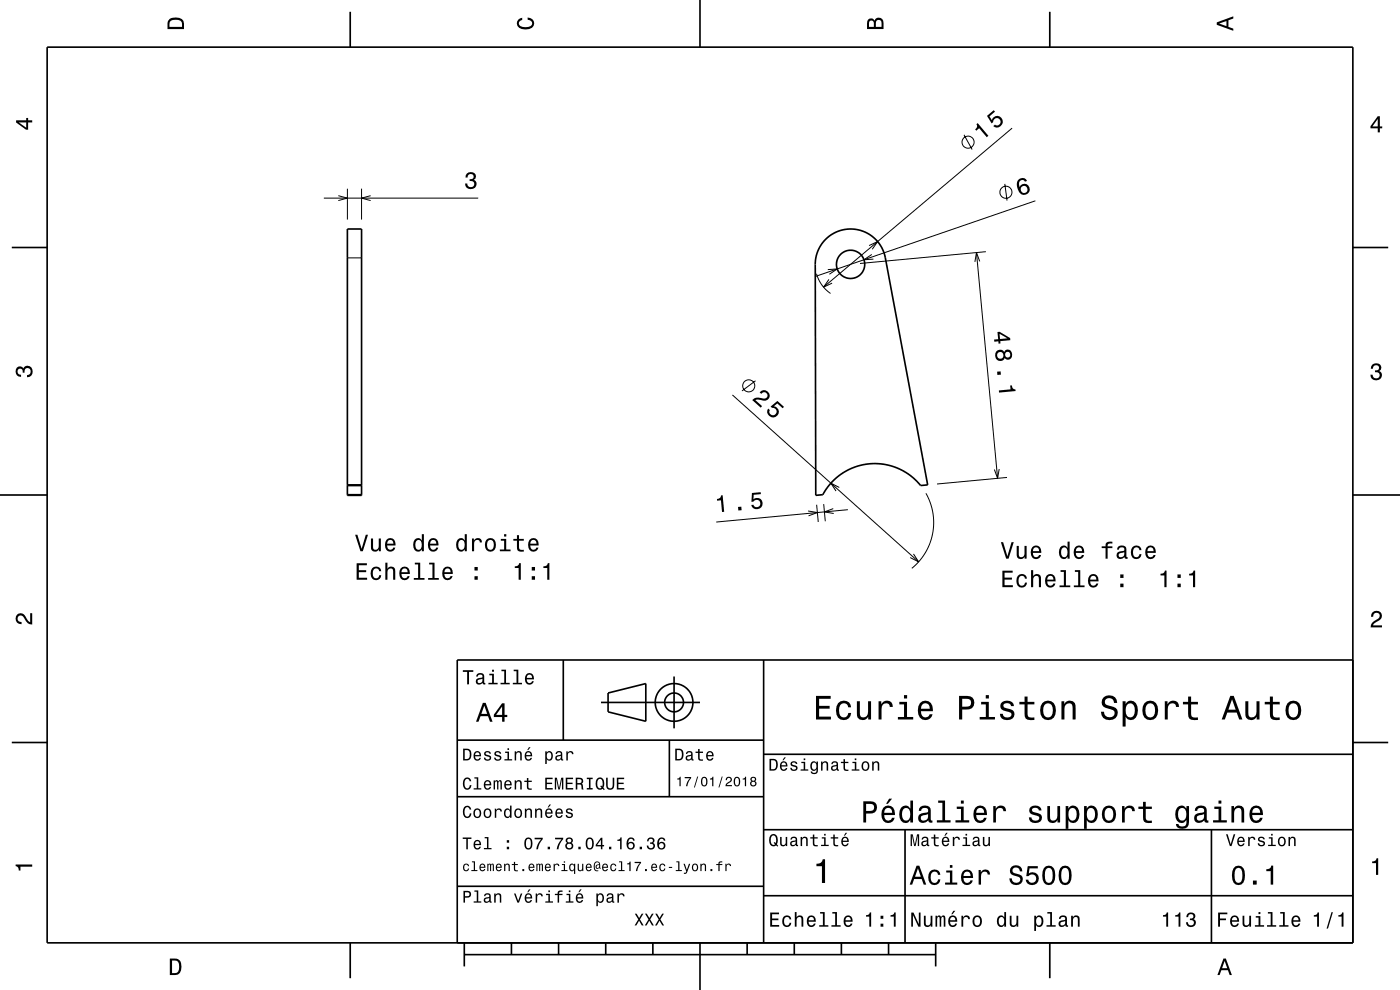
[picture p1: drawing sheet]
<svg xmlns="http://www.w3.org/2000/svg" width="297mm" height="210mm" viewBox="0 0 297 210" stroke-linecap="round" stroke-linejoin="round" font-family="sans-serif">
<g fill="none" stroke="#000" stroke-width=".21">
<path d="M204.5 28.6l1.7 3.1M213.2 39l.4 3.5M214.7 27.2l-40 33.7M68.7 42h32.7M71.8 41.5l1.9 .5-1.9 .5M73.7 40v6.6M73.7 54.7h3M76.7 40v6.6M78.6 41.5l-1.9 .5 1.9 .5M173.2 58.1a7.5 7.5 0 0 0 3 4.2M175.6 57.2l2-.1-1.6 1.1M175.9 59.3l-1.2 1.6 1.8-.8"/>
<path d="M184.4 52.1l1.8-.9-1.2 1.7M184.9 54l-1.6 1.1 2-.1M207.2 53.6l4.4 47.9M207.8 55.5l-.6-1.9-.4 1.9M209.1 53.4l-26.7 2.5M219.7 42.6l-46.8 16.1M155.4 83.8l39.5 35.4M160.3 80.8l-2.9 2.1M212 99.5l-.4 2-.7-1.9M171.4 108.4l2 .3-1.9 .7M173.2 107.1l.4 3.6M174.7 106.9l.4 3.7"/>
<path d="M176.8 107.9l-1.9 .7 2 .3M178 103.4l-1.7-.9 1.1 1.7M179.9 108.1l-28 2.6M193.8 117.5l1.1 1.7-1.8-.9M196.4 104.6l.1 .1a12.5 12.5 0 0 1-3.1 15.9M213.6 101.3l-14.8 1.4"/>
<circle cx="205.4" cy="30.2" r="1.28"/>
<circle cx="213.4" cy="40.8" r="1.28"/>
<circle cx="158.8" cy="81.8" r="1.28"/>
</g>
<g fill="none" stroke="#000" stroke-width=".35">
<path d="M10 10h277v190h-277zM74.3 2.5v7.5M148.5 0v10M222.7 2.5v7.5M2.5 52.5h7.5M73.7 48.6h3v56.5h-3zM175.2 50.7a7.5 7.5 0 0 1 12.6 4l9 48.2-1.5 .1a12.5 12.5 0 0 0-20.7 1.9l-1.5 .2-.2-49a7.5 7.5 0 0 1 2.3-5.4zM287 52.5h7.5M0 105h10M73.7 103h3M73.7 102.9h3M73.7 104.9h3"/>
<path d="M287 105h10M119.5 140v17M162 140v60M287 140h-190v60M2.5 157.5h7.5M97 157h65M127.5 149h21M129 147l8-2v8l-8-2zM142 157v12M143 143.5v11M287 157.5h7.5M97 169h65"/>
<path d="M162 176h125M162 160h125M192 176v24M257 176v24M97 188h65M162 190h125M74.3 200v7.5M98.5 202.5h100M98.5 200v5M108.5 200v2.5M118.5 200v2.5M128.5 200v2.5"/>
<path d="M138.5 200v2.5M148.5 200v10M158.5 200v2.5M168.5 200v2.5M178.5 200v2.5M188.5 200v2.5M198.5 200v5M222.7 200v7.5"/>
<circle cx="180.4" cy="56.1" r="3"/>
<circle cx="143" cy="149" r="2"/>
<circle cx="143" cy="149" r="4"/>
</g>
<g fill="#000">
<path d="M36 4a2.18 2.18 0 0 0-.5 2.2h3.5v-1.2a1.43 1.43 0 0 0-1.7-1.3zM36.3 4.4a2.15 2.15 0 0 1 2.2 .3l.1 1h-2.6v-1z" fill-rule="evenodd"/>
<path d="M109.9 4.2l.9-.4v.4a.7 .7 0 0 0-.7 .5 .7 .7 0 0 0 .3 .8 1.7 1.7 0 0 0 2.5-.5 .9 .9 0 0 0-1-.8v-.5a1.24 1.24 0 0 1 1.4 1.1 1.24 1.24 0 0 1-1 1.4 2.22 2.22 0 0 1-2.5-.7l-.2-.5z" fill-rule="evenodd"/>
<path d="M184.2 4.2l-.3 .7v1.3h3.5v-1.3a.98 .98 0 0 0-.7-1.1 .98 .98 0 0 0-1.2 .6 .84 .84 0 0 0-1.3-.2zM184.5 4.5a.54 .54 0 0 1 .6-.1 .54 .54 0 0 1 .3 .6v.7h-1zM185.9 4.4a.62 .62 0 0 1 .8-.1 .62 .62 0 0 1 .3 .6v.8h-1.2z" fill-rule="evenodd"/>
<path d="M258.1 4.7v.6l3.5 1.2v-.4l-1-.4v-1.4l1-.4v-.4zM258.6 5l1.6-.5v1z" fill-rule="evenodd"/>
<path d="M3.4 25.5v.5l2.1 1.5h.5v-1.5h.8v-.5h-.8v-.5h-.4v.5zM4 26h1.6v1.1z" fill-rule="evenodd"/>
<path d="M99 36.8a1.08 1.08 0 0 1 1.4-.2 1.08 1.08 0 0 1 .5 1.3l-.4 .2a1.06 1.06 0 0 1 .6 1.3 1.06 1.06 0 0 1-1.3 .7 1.1 1.1 0 0 1-1.1-1.2h.4a.71 .71 0 0 0 1 .8 .71 .71 0 0 0 .1-1.3h-.6v-.4a.61 .61 0 0 0 .8-.3 .61 .61 0 0 0-.2-.8 .61 .61 0 0 0-.8 .2l-.2 .6h-.5z" fill-rule="evenodd"/>
<path d="M207.2 26.3a.77 .77 0 0 1-.3 1.1l.2 .3 .6-.5 1.6 1.9 .4-.3-2.3-2.7zM209.4 24.6l1 1.6 .3-.3a.8 .8 0 0 1 .8-1 .8 .8 0 0 1 .7 1 .8 .8 0 0 1-1.1 .5l-.4 .3a1.21 1.21 0 0 0 1.8-.1 1.21 1.21 0 0 0-.4-1.8 1.21 1.21 0 0 0-1.7 .7l-.5-.8 1.2-1-.3-.3z" fill-rule="evenodd"/>
<path d="M216 38.1a2.24 2.24 0 0 0 1.1 3.3 1.16 1.16 0 0 0 1.3-.9 1.16 1.16 0 0 0-.7-1.4 1.16 1.16 0 0 0-1.4 .6 1.02 1.02 0 0 1 .4-1.5 .58 .58 0 0 1 .7 .3l.5-.1a1.1 1.1 0 0 0-1.9-.3zM216.5 40.2a.75 .75 0 0 1 1.5 0 .75 .75 0 0 1-1.5 0z" fill-rule="evenodd"/>
<path d="M292.3 24.7l-1.6 2.1v.4h1.6v.9h.4v-.9h.5v-.4h-.5v-2.1zM292.3 25.2v1.6h-1.1z" fill-rule="evenodd"/>
<path d="M211.6 70.4l.2 1.6h-.9v.5l.9-.1v.5h.4v-.5l2.1-.2v-.5l-2.2-1.3zM212 70.8l1.7 1-1.5 .1zM211.3 74.6a1.17 1.17 0 0 0 .1 1.6 1.17 1.17 0 0 0 1.6 0l.1-.3a.89 .89 0 0 0 1.2 .3 .89 .89 0 0 0 .4-1.1 .89 .89 0 0 0-.6-.9 .89 .89 0 0 0-1.1 .5 1.01 1.01 0 0 0-1.7-.1zM211.5 75.4a.71 .71 0 0 1 1.4 0 .71 .71 0 0 1-1.4 0zM213.2 75.2a.59 .59 0 0 1 1.1 0 .59 .59 0 0 1-1.1 0zM211.5 78.8l.1 .7h.7v-.7zM211.9 82.8v.5l3.5-.3v-.4a.77 .77 0 0 1-.7-.9l-.4 .1 .1 .8z" fill-rule="evenodd"/>
<path d="M291.1 77.4a1.08 1.08 0 0 1 1.4-.2 1.08 1.08 0 0 1 .4 1.2l-.3 .3a1.06 1.06 0 0 1 .5 1.3 1.06 1.06 0 0 1-1.2 .7 1.1 1.1 0 0 1-1.2-1.2h.5a.71 .71 0 0 0 1 .8 .71 .71 0 0 0 .1-1.3h-.6v-.4a.61 .61 0 0 0 .8-.3 .61 .61 0 0 0-.2-.8 .61 .61 0 0 0-.9 .2l-.1 .5h-.5z" fill-rule="evenodd"/>
<path d="M3.6 78a.86 .86 0 0 1 1.4 .2 1.06 1.06 0 0 1 1.2-.6 1.06 1.06 0 0 1 .7 1.2 1.1 1.1 0 0 1-1.2 1.2v-.4a.71 .71 0 0 0 .8-1 .71 .71 0 0 0-1.3-.1v.6h-.4a.61 .61 0 0 0-.3-.8 .61 .61 0 0 0-.8 .2 .61 .61 0 0 0 .2 .8l.6 .2v.4a1.15 1.15 0 0 1-1.2-.6 1.15 1.15 0 0 1 .3-1.3z" fill-rule="evenodd"/>
<path d="M161.2 83.2l.3 .3a.7 .7 0 0 1 .9-.2 .7 .7 0 0 1 .3 .9 .7 .7 0 0 1-.9 .3 1.81 1.81 0 0 0-2.2 .4l1.8 1.6 .3-.4-1.4-1.2a2.21 2.21 0 0 1 1.8 .1 1.15 1.15 0 0 0 1.1-1.7 1.15 1.15 0 0 0-2-.1zM163 86.7a1.21 1.21 0 0 0 .4 1.8 1.21 1.21 0 0 0 1.7-.7 1.21 1.21 0 0 0-.9-1.6l.7-.6 1.1 1 .3-.3-1.4-1.3-1.4 1.2 .3 .3a.79 .79 0 0 1 1 .6 .79 .79 0 0 1-.8 1 .79 .79 0 0 1-.8-.9l.1-.2z" fill-rule="evenodd"/>
<path d="M75.3 113.4l1.2 3.5h.5l1.1-3.5h-.5l-.9 3-.9-3zM78.7 114.2v1.8a.89 .89 0 0 0 .6 1 .89 .89 0 0 0 1.1-.5v.4h.4v-2.7h-.4v1.6a.64 .64 0 0 1-.4 .8 .64 .64 0 0 1-.8-.3l-.1-2.1zM82 114.5a1.54 1.54 0 0 0 .8 2.5 1.06 1.06 0 0 0 1.1-.8h-.5l-.2 .3-.4 .1a.76 .76 0 0 1-.7-.9h1.8a1.16 1.16 0 0 0-.5-1.4 1.16 1.16 0 0 0-1.4 .2zM82.3 114.7a.66 .66 0 0 1 .8-.1 .66 .66 0 0 1 .3 .7h-1.3zM87.9 114.5a1.58 1.58 0 0 0 .8 2.5l.5-.1 .3-.4v.4h.4v-3.6h-.4v1.3a.89 .89 0 0 0-1.6-.1zM88.3 114.8a.62 .62 0 0 1 .7-.3 .62 .62 0 0 1 .4 .6 1.12 1.12 0 0 1-.6 1.5 1.19 1.19 0 0 1-.5-1.8zM91.1 114.5a1.54 1.54 0 0 0 .8 2.5 1.07 1.07 0 0 0 1.1-.8h-.5l-.2 .3-.4 .1a.76 .76 0 0 1-.7-.9h1.8a1.16 1.16 0 0 0-.5-1.4 1.16 1.16 0 0 0-1.4 .2zM91.4 114.7a.66 .66 0 0 1 .8-.1 .66 .66 0 0 1 .4 .7h-1.4zM97.1 114.5a1.57 1.57 0 0 0 .7 2.5l.5-.1 .3-.4v.4h.4v-3.6h-.4v1.3a.89 .89 0 0 0-1.5-.1zM97.4 114.8a.62 .62 0 0 1 .7-.3 .62 .62 0 0 1 .4 .6 1.12 1.12 0 0 1-.6 1.5 1.19 1.19 0 0 1-.5-1.8zM100.1 114.2v2.7h.5v-1.5a.66 .66 0 0 1 .3-.8 .66 .66 0 0 1 .9 .2v.3h.4a.89 .89 0 0 0-.6-.9 .89 .89 0 0 0-1.1 .5v-.5zM103.2 114.5a1.53 1.53 0 0 0 .8 2.5 1.48 1.48 0 0 0 1.2-1.4 1.48 1.48 0 0 0-1.2-1.5l-.5 .1zM103.5 114.8a.67 .67 0 0 1 .7-.3 .67 .67 0 0 1 .5 .6 1.11 1.11 0 0 1-.7 1.5 1.17 1.17 0 0 1-.5-1.8zM106.2 114.3v.4h.7v1.9h-.9v.3h2.3v-.3h-.9v-2.3zM106.9 113.3v.5h.5v-.5zM109.7 113.5v.8h-.8v.4h.8v1.8a1.05 1.05 0 0 0 1.4 .5v-.4a.68 .68 0 0 1-1-.3v-1.6h1v-.4h-1v-.8zM112.3 114.5a1.54 1.54 0 0 0 .8 2.5 1.07 1.07 0 0 0 1.1-.8h-.4l-.2 .3-.4 .1a.76 .76 0 0 1-.7-.9h1.8a1.16 1.16 0 0 0-.5-1.4 1.16 1.16 0 0 0-1.5 .2zM112.7 114.7a.66 .66 0 0 1 .8-.1 .66 .66 0 0 1 .3 .7h-1.3z" fill-rule="evenodd"/>
<path d="M152.1 105.9v.3l.8-.1 .3 2.5h.4l-.3-3.5h-.3a.77 .77 0 0 1-.9 .8zM156.6 107.5v.8l.7-.1v-.7zM159.5 104.6l-.1 1.9 .4-.1a.8 .8 0 0 1 1.2-.3 .8 .8 0 0 1 .1 1.2 .8 .8 0 0 1-1.3-.2h-.4a1.21 1.21 0 0 0 1.6 .9 1.21 1.21 0 0 0 .6-1.7 1.21 1.21 0 0 0-1.8-.4l.1-.9 1.5-.2v-.4z" fill-rule="evenodd"/>
<path d="M212.3 115l1.2 3.5h.5l1.1-3.5h-.5l-.9 3-.9-3zM215.7 115.8v1.8a.89 .89 0 0 0 .6 1 .89 .89 0 0 0 1.1-.5v.4h.4v-2.7h-.5v1.6a.65 .65 0 0 1-.3 .7 .65 .65 0 0 1-.8-.3l-.1-2zM219 116.1a1.54 1.54 0 0 0 .8 2.5 1.06 1.06 0 0 0 1.1-.9h-.5l-.2 .4-.4 .1a.76 .76 0 0 1-.7-.9h1.8a1.16 1.16 0 0 0-.5-1.4 1.16 1.16 0 0 0-1.4 .2zM219.3 116.3a.66 .66 0 0 1 .8-.1 .66 .66 0 0 1 .3 .7h-1.3zM224.9 116.1a1.57 1.57 0 0 0 .8 2.5l.4-.1 .4-.4v.4h.4v-3.6h-.4v1.3a.89 .89 0 0 0-1.6-.1zM225.3 116.4a.62 .62 0 0 1 .7-.3 .62 .62 0 0 1 .4 .6 1.11 1.11 0 0 1-.6 1.5 1.19 1.19 0 0 1-.5-1.8zM228.1 116.1a1.54 1.54 0 0 0 .8 2.5 1.05 1.05 0 0 0 1.1-.9h-.5l-.2 .4-.4 .1a.75 .75 0 0 1-.7-.9h1.8a1.16 1.16 0 0 0-.5-1.4 1.16 1.16 0 0 0-1.4 .2zM228.4 116.3a.66 .66 0 0 1 .8-.1 .66 .66 0 0 1 .3 .7h-1.3zM233.7 115.9v.4h.8v2.2h.5v-2.2h1v-.4h-1v-.4l.3-.2h.7v-.4a1.04 1.04 0 0 0-1.5 .7v.3zM237.2 115.9l-.2 .7h.4a.55 .55 0 0 1 .7-.5 .55 .55 0 0 1 .3 .7l-.2 .1a1 1 0 0 0-1 .2 1 1 0 0 0-.3 1 .94 .94 0 0 0 1.7 .1l.1 .3h.5v-.3l-.2-.1v-1.6a1.02 1.02 0 0 0-.7-.8 1.02 1.02 0 0 0-1.1 .2zM237.4 117.5l1.1-.4a.77 .77 0 0 1-.2 .9 .77 .77 0 0 1-.9 .1l-.1-.3zM240.2 116.1a1.52 1.52 0 0 0 .9 2.5 1.05 1.05 0 0 0 1.1-1.1h-.5a.67 .67 0 0 1-.6 .7 .67 .67 0 0 1-.7-.6 1.12 1.12 0 0 1 .7-1.5 .6 .6 0 0 1 .6 .6h.5a1.09 1.09 0 0 0-.8-1 1.09 1.09 0 0 0-1.2 .4zM243.3 116.1a1.54 1.54 0 0 0 .8 2.5 1.05 1.05 0 0 0 1-.9h-.4l-.2 .4-.4 .1a.75 .75 0 0 1-.7-.9h1.8a1.16 1.16 0 0 0-.5-1.4 1.16 1.16 0 0 0-1.4 .2zM243.6 116.3a.66 .66 0 0 1 .8-.1 .66 .66 0 0 1 .3 .7h-1.3z" fill-rule="evenodd"/>
<path d="M3.6 130.4a1.22 1.22 0 0 1 2 .7l.4 .6 .4 .3v-1.9h.4v2.4a1.8 1.8 0 0 1-1.7-1.4 .71 .71 0 0 0-.9-.5 .71 .71 0 0 0-.5 .8 .71 .71 0 0 0 .9 .5v.5a1.18 1.18 0 0 1-1.2-.7 1.18 1.18 0 0 1 .2-1.3z" fill-rule="evenodd"/>
<path d="M75.7 119.5v3.5h2.2v-.4h-1.8v-1.2h1.6v-.4h-1.6v-1.1h1.7v-.4zM78.9 120.6a1.53 1.53 0 0 0 .9 2.5 1.06 1.06 0 0 0 1.1-1.1h-.4a.67 .67 0 0 1-.7 .7 .67 .67 0 0 1-.7-.6 1.12 1.12 0 0 1 .7-1.5 .59 .59 0 0 1 .6 .6h.5a1.09 1.09 0 0 0-.8-1 1.09 1.09 0 0 0-1.2 .4zM81.7 119.4v3.6h.5v-1.6a.63 .63 0 0 1 .4-.8 .63 .63 0 0 1 .8 .4v2h.4v-1.8a.88 .88 0 0 0-.6-1 .88 .88 0 0 0-1 .5v-1.3zM85 120.6a1.55 1.55 0 0 0 .8 2.5 1.07 1.07 0 0 0 1.1-.9h-.4l-.3 .4-.3 .1a.76 .76 0 0 1-.7-.9h1.7a1.17 1.17 0 0 0-.4-1.4 1.17 1.17 0 0 0-1.5 .2zM85.4 120.8a.66 .66 0 0 1 .8-.2 .66 .66 0 0 1 .3 .8h-1.3zM88 119.4v.3h.7v2.9h-.9v.4h2.3v-.4h-1v-3.2zM91 119.4v.3h.7v2.9h-.9v.4h2.3v-.4h-.9v-3.2zM94.1 120.6a1.54 1.54 0 0 0 .8 2.5 1.07 1.07 0 0 0 1.1-.9h-.4l-.3 .4-.3 .1a.76 .76 0 0 1-.7-.9h1.8a1.17 1.17 0 0 0-.5-1.4 1.17 1.17 0 0 0-1.5 .2zM94.5 120.8a.66 .66 0 0 1 .8-.2 .66 .66 0 0 1 .3 .8h-1.3zM100.7 122.2v.8h.7v-.8zM100.7 120.3v.7h.7v-.7z" fill-rule="evenodd"/>
<path d="M109.2 120.1v.4h.8v2.5h.5v-3.5h-.4a.78 .78 0 0 1-.9 .6zM112.8 122.2v.8h.7v-.8zM112.8 120.3v.7h.7v-.7zM115.3 120.1v.4h.8v2.5h.5v-3.5h-.4a.77 .77 0 0 1-.9 .6z" fill-rule="evenodd"/>
<path d="M212.7 121.1v3.5h2.2v-.5h-1.8v-1.2h1.6v-.4h-1.6v-1h1.7v-.4zM215.9 122.1a1.53 1.53 0 0 0 .9 2.6 1.05 1.05 0 0 0 1.1-1.1h-.5a.67 .67 0 0 1-.6 .7 .67 .67 0 0 1-.7-.6 1.12 1.12 0 0 1 .7-1.6 .59 .59 0 0 1 .6 .6h.5a1.09 1.09 0 0 0-.8-.9 1.09 1.09 0 0 0-1.2 .3zM218.7 120.9v3.7h.5v-1.6a.63 .63 0 0 1 .4-.8 .63 .63 0 0 1 .8 .4v2h.4v-1.8a.88 .88 0 0 0-.6-1 .88 .88 0 0 0-1 .4v-1.3zM222 122.1a1.54 1.54 0 0 0 .8 2.6 1.06 1.06 0 0 0 1.1-.9h-.4l-.3 .3-.3 .2a.75 .75 0 0 1-.7-1h1.7a1.17 1.17 0 0 0-.5-1.3 1.17 1.17 0 0 0-1.4 .1zM222.4 122.4a.66 .66 0 0 1 .7-.2 .66 .66 0 0 1 .4 .8h-1.3zM225 120.9v.4h.7v2.9h-.9v.4h2.2v-.4h-.9v-3.3zM228 120.9v.4h.7v2.9h-.9v.4h2.3v-.4h-.9v-3.3zM231.1 122.1a1.54 1.54 0 0 0 .8 2.6 1.06 1.06 0 0 0 1.1-.9h-.4l-.3 .3-.3 .2a.75 .75 0 0 1-.7-1h1.7a1.17 1.17 0 0 0-.4-1.3 1.17 1.17 0 0 0-1.5 .1zM231.5 122.4a.66 .66 0 0 1 .8-.2 .66 .66 0 0 1 .3 .8h-1.3zM237.6 123.8v.8h.7v-.8zM237.6 121.8v.8h.7v-.8z" fill-rule="evenodd"/>
<path d="M246.2 121.7v.4h.8v2.5h.5v-3.6h-.4a.77 .77 0 0 1-.9 .7zM249.8 123.8v.8h.7v-.8zM249.8 121.8v.8h.7v-.8zM252.3 121.7v.4h.8v2.5h.4v-3.6h-.3a.77 .77 0 0 1-.9 .7z" fill-rule="evenodd"/>
<path d="M291.2 129.9a1.18 1.18 0 0 1 1.9 .3 1.18 1.18 0 0 1-1 1.7l-.5 .3-.3 .5h1.9v.4h-2.4a1.8 1.8 0 0 1 1.4-1.8 .71 .71 0 0 0 .5-.8 .71 .71 0 0 0-.9-.5 .71 .71 0 0 0-.5 .8h-.4z" fill-rule="evenodd"/>
<path d="M98.2 158.8v2.5h.9a1.37 1.37 0 0 0 .7-2.2 1.56 1.56 0 0 0-1.6-.3zM98.6 159.1a.98 .98 0 0 1 1.1 .7 .98 .98 0 0 1-.6 1.2h-.5zM100.7 159.6a1.04 1.04 0 0 0-.2 1.2 1.04 1.04 0 0 0 1 .5l.5-.5h-.3l-.4 .3a.54 .54 0 0 1-.5-.7h1.3a.83 .83 0 0 0-.4-.9 .83 .83 0 0 0-1 .1zM100.9 159.7l.2-.1a.47 .47 0 0 1 .5 .1 .47 .47 0 0 1 .1 .5h-.9zM102.9 159.5l-.2 .1a.69 .69 0 0 0 .9 .9l.2 .1a.43 .43 0 0 1-.4 .5 .43 .43 0 0 1-.4-.4h-.3a.74 .74 0 0 0 .9 .7 .74 .74 0 0 0 .5-1l-1-.4a.38 .38 0 0 1 .3-.5 .38 .38 0 0 1 .4 .4h.3a.78 .78 0 0 0-1.2-.4zM105.1 159.5l-.2 .1a.69 .69 0 0 0 .9 .9l.2 .1a.43 .43 0 0 1-.4 .5 .43 .43 0 0 1-.5-.4h-.3a.74 .74 0 0 0 .9 .7 .74 .74 0 0 0 .5-1l-.9-.4a.38 .38 0 0 1 .3-.5 .38 .38 0 0 1 .4 .4h.3a.77 .77 0 0 0-1.2-.4zM107.2 159.4v.3h.5v1.3h-.7v.3h1.6v-.3h-.6v-1.6zM107.7 158.7v.4h.3v-.4zM109.2 159.4v1.9h.3v-1.1a.45 .45 0 0 1 .4-.6 .45 .45 0 0 1 .5 .5v1.2h.3v-1.3a.63 .63 0 0 0-.5-.7 .63 .63 0 0 0-.7 .4v-.3zM112.2 158.5l-.4 .6h.3l.5-.6zM111.5 159.6a1.04 1.04 0 0 0-.2 1.2 1.04 1.04 0 0 0 1.1 .5l.5-.5h-.3l-.5 .3a.54 .54 0 0 1-.5-.7h1.3a.83 .83 0 0 0-.4-.9 .83 .83 0 0 0-1 .1zM111.8 159.7l.1-.1a.48 .48 0 0 1 .5 .1 .48 .48 0 0 1 .2 .5h-1zM115.7 159.4v2.7h.3v-1.1a.66 .66 0 0 0 .7 .4 .66 .66 0 0 0 .5-.6 .91 .91 0 0 0 0-1.1 .91 .91 0 0 0-1-.3l-.2 .3v-.3zM116.1 159.8a.45 .45 0 0 1 .5-.2 .45 .45 0 0 1 .3 .4 .65 .65 0 0 1 .1 .8 .65 .65 0 0 1-.7 .2 .98 .98 0 0 1-.2-1.2zM118.1 159.5l-.2 .4h.3a.39 .39 0 0 1 .4-.3 .39 .39 0 0 1 .3 .5h-.1a.65 .65 0 0 0-1 .4 .65 .65 0 0 0 .6 .9l.6-.3 .1 .2h.4v-.2l-.2-.1v-1.1a.72 .72 0 0 0-.5-.6 .72 .72 0 0 0-.7 .2zM118.2 160.6l.8-.3a.55 .55 0 0 1-.2 .7 .55 .55 0 0 1-.6 0zM120.1 159.4v1.9h.4v-1.1a.47 .47 0 0 1 .2-.6 .47 .47 0 0 1 .6 .2v.2h.4a.64 .64 0 0 0-.5-.7 .64 .64 0 0 0-.8 .4v-.3z" fill-rule="evenodd"/>
<path d="M98.2 142.2v.3h.9v2.7h.4v-2.7h.9v-.3zM101.3 143l-.3 .5h.4a.47 .47 0 0 1 .5-.4 .47 .47 0 0 1 .4 .6l-.2 .1a.84 .84 0 0 0-1 .2 .84 .84 0 0 0 0 1.1 .9 .9 0 0 0 1.3-.2l.1 .2 .5 .1v-.3l-.3-.1v-1.3a.87 .87 0 0 0-1.4-.5zM101.4 144.3l.9-.3a.66 .66 0 0 1-.1 .7 .66 .66 0 0 1-.8 .1zM103.8 142.9v.3h.6v1.6h-.8v.4h2v-.4h-.8v-1.9zM104.4 142.1v.4h.4v-.4zM106.4 142.1v.3h.6v2.4h-.8v.4h1.9v-.4h-.7v-2.7zM109 142.1v.3h.6v2.4h-.8v.4h1.9v-.4h-.7v-2.7zM111.6 143.1a1.32 1.32 0 0 0 .7 2.1 .9 .9 0 0 0 .9-.7h-.3l-.2 .3-.4 .1a.65 .65 0 0 1-.6-.8h1.6a1 1 0 0 0-.4-1.2 1 1 0 0 0-1.3 .2zM111.9 143.3a.57 .57 0 0 1 .7-.1 .57 .57 0 0 1 .3 .6h-1.2z" fill-rule="evenodd"/>
<path d="M102.4 149.1l-1.4 4h.5l.4-1.2h1.6l.4 1.2h.6l-1.5-4zM102.7 149.7l.7 1.7h-1.3zM106.5 149.2l-1.7 2.4v.5h1.7v1h.5v-1h.6v-.5h-.6v-2.4zM106.5 149.9v1.7h-1.3z" fill-rule="evenodd"/>
<path d="M143.2 158.8v2.5h.9a1.37 1.37 0 0 0 .7-2.2 1.56 1.56 0 0 0-1.6-.3zM143.6 159.1a.98 .98 0 0 1 1.1 .7 .98 .98 0 0 1-.6 1.2h-.5zM145.7 159.5l-.2 .4h.3a.39 .39 0 0 1 .5-.3 .39 .39 0 0 1 .3 .5h-.2a.65 .65 0 0 0-.9 .4 .65 .65 0 0 0 .5 .9l.7-.3v.2h.4v-.2l-.1-.1-.1-1.1a.73 .73 0 0 0-.4-.6 .73 .73 0 0 0-.8 .2zM145.8 160.6l.8-.3a.55 .55 0 0 1-.1 .7 .55 .55 0 0 1-.7 0zM148.1 158.9v.5h-.5v.3h.5v1.3a.75 .75 0 0 0 1 .4v-.3a.48 .48 0 0 1-.7-.3v-1.1h.7v-.3h-.7v-.5zM150 159.6a1.04 1.04 0 0 0-.2 1.2 1.04 1.04 0 0 0 1.1 .5l.5-.5h-.4l-.4 .3a.54 .54 0 0 1-.5-.7h1.3a.83 .83 0 0 0-.4-.9 .83 .83 0 0 0-1 .1zM150.3 159.7l.1-.1a.48 .48 0 0 1 .5 .1 .48 .48 0 0 1 .2 .5h-1z" fill-rule="evenodd"/>
<path d="M173.1 147.6v5h3.2v-.6h-2.5v-1.7h2.2v-.6h-2.2v-1.5h2.4v-.6zM177.8 149.2a2.59 2.59 0 0 0 .5 3.4 1.58 1.58 0 0 0 2.3-1.4h-.6a.95 .95 0 0 1-.9 1 .95 .95 0 0 1-1-.9 1.59 1.59 0 0 1 .9-2.1 .85 .85 0 0 1 .9 .8h.7a1.56 1.56 0 0 0-1.1-1.3 1.56 1.56 0 0 0-1.7 .5zM181.8 148.8v2.5a1.27 1.27 0 0 0 .9 1.4 1.27 1.27 0 0 0 1.5-.7v.6h.6v-3.8h-.6v2.2a.92 .92 0 0 1-.6 1.1 .92 .92 0 0 1-1.2-.4v-2.9zM186.4 148.8v3.8h.6v-2.2a.95 .95 0 0 1 .5-1.1 .95 .95 0 0 1 1.2 .3l.1 .4h.6a1.28 1.28 0 0 0-1-1.4 1.28 1.28 0 0 0-1.4 .8v-.6zM190.8 148.9v.5h1v2.7h-1.3v.5h3.2v-.5h-1.3v-3.2zM191.8 147.4v.8h.6v-.8zM195.1 149.2a2.62 2.62 0 0 0 .5 3.4 1.57 1.57 0 0 0 2.2-1.1h-.6l-.3 .5-.5 .2a1.08 1.08 0 0 1-1-1.3h2.5a1.66 1.66 0 0 0-.7-2 1.66 1.66 0 0 0-2.1 .3zM195.6 149.5a.94 .94 0 0 1 1.2-.2 .94 .94 0 0 1 .5 1h-1.9zM203.5 147.6v5h.6v-2.1h.8a1.47 1.47 0 0 0 1.8-1.2 1.47 1.47 0 0 0-1.5-1.7zM204.1 148.2a1.6 1.6 0 0 1 1.8 .5 .86 .86 0 0 1 0 .9 .86 .86 0 0 1-.9 .3h-.9zM208.1 148.9v.5h1v2.7h-1.3v.5h3.3v-.5h-1.3v-3.2zM209.1 147.4v.8h.7v-.8zM212.6 148.9a1.08 1.08 0 0 0-.3 1.2 1.08 1.08 0 0 0 1 .7l1.1 .4a.57 .57 0 0 1 .2 .6 .57 .57 0 0 1-.5 .4 .96 .96 0 0 1-1.4-.8h-.6a1.6 1.6 0 0 0 1.3 1.4 1.6 1.6 0 0 0 1.7-.8 1.13 1.13 0 0 0-1-1.6l-1.1-.3-.2-.4a.87 .87 0 0 1 .9-.5 .87 .87 0 0 1 .8 .6h.6a1.4 1.4 0 0 0-2.1-1.1zM217.4 147.8v1.1h-1.1v.5h1.1v2.6l.2 .4 .4 .3h1.4v-.5a.97 .97 0 0 1-1.4-.5v-2.3h1.4v-.5h-1.4v-1.1zM221.1 149.2a2.56 2.56 0 0 0 .5 3.4 1.72 1.72 0 0 0 1.8-.2 1.72 1.72 0 0 0 .6-1.7 1.7 1.7 0 0 0-.9-1.9 1.7 1.7 0 0 0-2 .4zM221.6 149.6a.96 .96 0 0 1 1-.4 .96 .96 0 0 1 .7 .8 1.59 1.59 0 0 1-1 2.2 1.19 1.19 0 0 1-1-1.5zM225.2 148.8v3.8h.6v-2.2a.97 .97 0 0 1 .5-1.1 .97 .97 0 0 1 1.1 .2l.1 .7v2.4h.7v-2.5a1.27 1.27 0 0 0-.9-1.4 1.27 1.27 0 0 0-1.5 .6v-.5zM234.1 147.9a1.38 1.38 0 0 0-.3 1.5 1.38 1.38 0 0 0 1.3 .9 1.25 1.25 0 0 1 1.4 .9 1.15 1.15 0 0 1-1.3 .9 1.15 1.15 0 0 1-1-1.1h-.7a1.8 1.8 0 0 0 1.7 1.8 1.8 1.8 0 0 0 1.9-1.6 1.46 1.46 0 0 0-1.5-1.4l-.6-.2a.83 .83 0 0 1-.5-1.1 .83 .83 0 0 1 1.2-.3l.5 .5 .1 .4h.7a1.67 1.67 0 0 0-1-1.6 1.67 1.67 0 0 0-1.9 .4zM238.2 148.8v5.3h.6v-2.1a1.32 1.32 0 0 0 1.4 .7 1.32 1.32 0 0 0 1.1-1.1 2.43 2.43 0 0 0-.8-2.8 1.21 1.21 0 0 0-1.7 .5v-.5zM239.1 149.6a.9 .9 0 0 1 .9-.4 .9 .9 0 0 1 .7 .8 1.61 1.61 0 0 1-.9 2.2 1.18 1.18 0 0 1-1-1.5zM242.8 149.2a2.56 2.56 0 0 0 .5 3.4 1.72 1.72 0 0 0 1.8-.2 1.72 1.72 0 0 0 .6-1.7 1.7 1.7 0 0 0-.9-1.9 1.7 1.7 0 0 0-2 .4zM243.3 149.6a.96 .96 0 0 1 1-.4 .96 .96 0 0 1 .7 .8 1.59 1.59 0 0 1-1 2.2 1.19 1.19 0 0 1-1-1.5zM247.1 148.8v3.8h.6v-2.2a.95 .95 0 0 1 .5-1.1 .95 .95 0 0 1 1.2 .3l.1 .4h.6a1.28 1.28 0 0 0-1-1.4 1.28 1.28 0 0 0-1.4 .8v-.6zM252 147.8v1.1h-1v.5h1l.1 2.6 .2 .4 .4 .3h1.4v-.5a.97 .97 0 0 1-1.4-.5v-2.3h1.4v-.5h-1.4v-1.1zM261 147.6l-1.8 5h.6l.6-1.4h2l.5 1.4h.7l-1.9-5zM261.4 148.3l.7 2.2h-1.5zM264.2 148.8v2.5a1.27 1.27 0 0 0 .9 1.4 1.27 1.27 0 0 0 1.5-.7v.6h.6v-3.8h-.6v2.2a.92 .92 0 0 1-.6 1.1 .92 .92 0 0 1-1.1-.4l-.1-2.9zM269.4 147.8v1.1h-1.1v.5h1.1v2.6l.2 .4 .4 .3 .7 .1 .8-.1v-.5a.97 .97 0 0 1-1.4-.5l-.1-2.3h1.5v-.5h-1.5v-1.1zM273.1 149.2a2.56 2.56 0 0 0 .6 3.4 1.72 1.72 0 0 0 1.8-.2 1.72 1.72 0 0 0 .6-1.7 1.7 1.7 0 0 0-.9-1.9 1.7 1.7 0 0 0-2.1 .4zM273.6 149.6a.96 .96 0 0 1 1-.4 .96 .96 0 0 1 .7 .8 1.59 1.59 0 0 1-.9 2.2 1.19 1.19 0 0 1-1.1-1.5z" fill-rule="evenodd"/>
<path d="M98.4 171.2a1.45 1.45 0 0 0 .7 2.3 .94 .94 0 0 0 .9-1h-.3a.59 .59 0 0 1-.8 .7 1.31 1.31 0 0 1 .2-2l.3 .1 .2 .4h.4a.85 .85 0 0 0-.6-.8 .85 .85 0 0 0-1 .3zM100.6 171.7a1.04 1.04 0 0 0-.1 1.3 1.04 1.04 0 0 0 1.1 .5 1.04 1.04 0 0 0 .5-1.3 1.04 1.04 0 0 0-1.2-.7zM100.9 171.9a.48 .48 0 0 1 .5-.1 .48 .48 0 0 1 .3 .4 .66 .66 0 0 1 0 .7 .66 .66 0 0 1-.7 .3 .98 .98 0 0 1-.1-1.3zM102.8 171.7a1.04 1.04 0 0 0-.2 1.3 1.04 1.04 0 0 0 1.2 .5 1.04 1.04 0 0 0 .5-1.3 1.04 1.04 0 0 0-1.2-.7zM103 171.9a.48 .48 0 0 1 .5-.1 .48 .48 0 0 1 .4 .4 .66 .66 0 0 1 0 .7 .66 .66 0 0 1-.7 .3 .97 .97 0 0 1-.2-1.3zM105 171.5v2h.3v-1.1a.47 .47 0 0 1 .2-.6 .47 .47 0 0 1 .6 .2l.1 .1h.3a.64 .64 0 0 0-.5-.6 .64 .64 0 0 0-.7 .4v-.4zM107.1 171.7a1.06 1.06 0 0 0-.2 1.2 1.06 1.06 0 0 0 .9 .6l.4-.3v.3h.3v-2.6h-.3v.9a.63 .63 0 0 0-1.1-.1zM107.4 171.9a.44 .44 0 0 1 .4-.1 .44 .44 0 0 1 .4 .4 .65 .65 0 0 1 0 .7 .65 .65 0 0 1-.7 .3l-.2-.4zM109.3 171.7a1.04 1.04 0 0 0-.1 1.3 1.04 1.04 0 0 0 1.1 .5 1.04 1.04 0 0 0 .5-1.3 1.04 1.04 0 0 0-1.2-.7zM109.5 171.9a.48 .48 0 0 1 .6-.1 .48 .48 0 0 1 .3 .4 .66 .66 0 0 1 0 .7 .66 .66 0 0 1-.7 .3 .98 .98 0 0 1-.2-1.3zM111.4 171.5v2h.3v-1.1a.45 .45 0 0 1 .3-.7 .45 .45 0 0 1 .5 .6v1.2h.4v-1.3a.63 .63 0 0 0-.5-.7 .63 .63 0 0 0-.7 .3v-.3zM113.5 171.5v2h.3v-1.1a.45 .45 0 0 1 .3-.6 .45 .45 0 0 1 .6 .2v1.5h.3v-1.3a.63 .63 0 0 0-.4-.7 .63 .63 0 0 0-.8 .3v-.3zM116.5 170.7l-.3 .6h.2l.5-.6zM115.9 171.7a1.04 1.04 0 0 0-.2 1.2 1.04 1.04 0 0 0 1 .6l.5-.6h-.3l-.4 .4a.54 .54 0 0 1-.5-.7h1.2a.83 .83 0 0 0-.3-1 .83 .83 0 0 0-1 .1zM116.1 171.9l.2-.1a.47 .47 0 0 1 .4 .1 .47 .47 0 0 1 .2 .4h-.9zM118 171.7a1.04 1.04 0 0 0-.2 1.2 1.04 1.04 0 0 0 1.1 .6l.5-.6h-.3l-.5 .4a.53 .53 0 0 1-.5-.7h1.3a.83 .83 0 0 0-.3-1 .83 .83 0 0 0-1.1 .1zM118.3 171.9l.1-.1a.47 .47 0 0 1 .5 .1 .47 .47 0 0 1 .2 .4h-1zM120.2 171.6l-.1 .2a.69 .69 0 0 0 .8 .9l.3 .1a.43 .43 0 0 1-.4 .5 .43 .43 0 0 1-.5-.4h-.3a.74 .74 0 0 0 .9 .7 .74 .74 0 0 0 .5-1.1l-1-.3a.38 .38 0 0 1 .3-.5 .38 .38 0 0 1 .5 .3h.3a.77 .77 0 0 0-1.3-.4z" fill-rule="evenodd"/>
<path d="M98.4 165.2a1.45 1.45 0 0 0 .7 2.3 .94 .94 0 0 0 .9-1h-.3a.58 .58 0 0 1-.8 .7 1.3 1.3 0 0 1 .2-2l.3 .1 .2 .4h.4a.85 .85 0 0 0-.6-.8 .85 .85 0 0 0-1 .3zM100.6 164.9v.2h.5v2.1h-.6v.3h1.6v-.3h-.6v-2.3zM102.8 165.7a1.04 1.04 0 0 0-.1 1.2 1.04 1.04 0 0 0 1 .6l.5-.6h-.3l-.5 .4a.54 .54 0 0 1-.4-.7h1.2a.83 .83 0 0 0-.3-1 .83 .83 0 0 0-1.1 .1zM103.1 165.9l.1-.1a.47 .47 0 0 1 .5 .1 .47 .47 0 0 1 .2 .4h-.9zM104.7 165.5v2h.3v-1.3l.2-.4h.2v.2l.1 1.5h.2v-1.5l.3-.3 .2 .4v1.4h.3v-1.4a.49 .49 0 0 0-.4-.6l-.4 .2-.4-.2-.3 .2v-.2zM107.2 165.7a1.04 1.04 0 0 0-.2 1.2 1.04 1.04 0 0 0 1 .6l.5-.6h-.3l-.4 .4a.54 .54 0 0 1-.5-.7h1.3a.83 .83 0 0 0-.4-1 .83 .83 0 0 0-1 .1zM107.4 165.9l.2-.1a.48 .48 0 0 1 .5 .1 .48 .48 0 0 1 .1 .4h-.9zM109.2 165.5v2h.3v-1.1a.45 .45 0 0 1 .4-.7 .45 .45 0 0 1 .5 .6v1.2h.3v-1.3a.63 .63 0 0 0-.5-.7 .63 .63 0 0 0-.7 .3v-.3zM111.8 165v.6h-.6v.3h.6v1.3a.75 .75 0 0 0 1 .3v-.3a.48 .48 0 0 1-.7-.2v-1.1h.7v-.3h-.7v-.6zM115.7 165v2.5h1.6v-.3h-1.3v-.9h1.1v-.3h-1.1v-.7h1.2v-.3zM117.7 165v2.5h.3v-2.3l.4 2.3h.4l.4-2.3v2.3h.3v-2.5h-.4l-.5 2.2-.5-2.2zM120 165v2.5h1.6v-.3h-1.3v-.9h1.2v-.3h-1.2v-.7h1.3v-.3zM122.1 165v2.5h.4v-1.1l.7 .1 .2 1h.4l-.2-1.1-.2-.1a.69 .69 0 0 0 .3-.9 .69 .69 0 0 0-.7-.4zM122.5 165.3h.4a.43 .43 0 0 1 .5 .4 .43 .43 0 0 1-.5 .4h-.4zM124.5 165v.3h.4v1.9h-.4v.3h1.2v-.3h-.4v-1.9h.4v-.3zM126.6 165.2a1.45 1.45 0 0 0 .7 2.3l.5-.2 .3 .3 .2-.2-.3-.3a1.53 1.53 0 0 0-.5-2.2l-.6 .1zM127 165.3l.3-.1a1.2 1.2 0 0 1 .5 1.6l-.3-.2-.2 .2 .3 .3-.3 .1a1.21 1.21 0 0 1-.3-1.9zM128.6 165v1.5a.87 .87 0 0 0 .8 1 .87 .87 0 0 0 .9-1v-1.5h-.3v1.5a.55 .55 0 0 1-.6 .7 .55 .55 0 0 1-.5-.7v-1.5zM130.9 165v2.5h1.5v-.3h-1.2v-.9h1.1v-.3h-1.1v-.7h1.2v-.3z" fill-rule="evenodd"/>
<path d="M143.7 165.1v.3h.4v1.4h.3v-2zM145.3 164.8v.3h1l-.7 1.2-.1 .5h.3l.8-2zM147.9 164.7l-.7 2.3h.2l.7-2.3zM148.9 165a1.15 1.15 0 0 0 .5 1.8 1.16 1.16 0 0 0 .5-1.8 .63 .63 0 0 0-1 0zM149.2 165.1l.2-.1a.98 .98 0 0 1 0 1.6l-.2-.1-.2-.3v-.7zM150.6 165.1v.3h.5v1.4h.2v-2zM153.1 164.7l-.7 2.3h.2l.7-2.3zM154.1 164.9l-.2 .6h.3a.4 .4 0 0 1 .3-.5 .4 .4 0 0 1 .5 .3 .4 .4 0 0 1-.3 .5l-.2 .1a.93 .93 0 0 0-.6 .9h1.4v-.3h-1.1l.5-.4a.67 .67 0 0 0 .5-1 .67 .67 0 0 0-1.1-.2zM155.8 165a1.15 1.15 0 0 0 .5 1.8 1.16 1.16 0 0 0 .5-1.8 .63 .63 0 0 0-1 0zM156.1 165.1l.2-.1a.98 .98 0 0 1 0 1.6l-.2-.1-.2-.3v-.7zM157.6 165.1v.3h.4v1.4h.3v-2zM159.4 164.9l-.2 .5 .2 .3a.62 .62 0 0 0-.1 .9 .62 .62 0 0 0 1 0 .62 .62 0 0 0-.1-.9 .57 .57 0 0 0 0-.9 .57 .57 0 0 0-.8 .1zM159.4 166.2a.41 .41 0 0 1 .8 0 .41 .41 0 0 1-.8 0zM159.5 165.3a.34 .34 0 0 1 .6 0 .34 .34 0 0 1-.6 0z" fill-rule="evenodd"/>
<path d="M163.2 161v2.5h.9a1.37 1.37 0 0 0 .7-2.2 1.58 1.58 0 0 0-1.6-.3zM163.6 161.3a.98 .98 0 0 1 1.1 .7 .98 .98 0 0 1-.6 1.2h-.5zM166.4 160.7l-.4 .6h.2l.5-.6zM165.7 161.7a1.04 1.04 0 0 0-.2 1.2 1.04 1.04 0 0 0 1 .6l.5-.6h-.3l-.4 .4a.54 .54 0 0 1-.5-.7h1.3a.83 .83 0 0 0-.4-1 .83 .83 0 0 0-1 .1zM165.9 161.9l.2-.1a.48 .48 0 0 1 .5 .1 .48 .48 0 0 1 .1 .4h-.9zM167.9 161.6l-.2 .2a.68 .68 0 0 0 .9 .9l.2 .1a.43 .43 0 0 1-.4 .5 .43 .43 0 0 1-.4-.4h-.3a.74 .74 0 0 0 .9 .7 .74 .74 0 0 0 .5-1.1l-1-.3a.38 .38 0 0 1 .3-.5 .38 .38 0 0 1 .4 .4l.3-.1a.78 .78 0 0 0-1.2-.4zM170 161.6v.3h.5v1.3h-.7v.3h1.7v-.3h-.7v-1.6zM170.5 160.9v.3h.3v-.3zM172.1 161.7a1.06 1.06 0 0 0-.2 1.2 1.06 1.06 0 0 0 .9 .6l.4-.3a.52 .52 0 0 1-.2 .7 .52 .52 0 0 1-.7-.3h-.3a.78 .78 0 0 0 .9 .6 .78 .78 0 0 0 .6-.8v-1.9h-.3v.4l-.2-.3a.64 .64 0 0 0-.9 .1zM172.4 161.9a.45 .45 0 0 1 .4-.1 .45 .45 0 0 1 .4 .4 .65 .65 0 0 1 0 .7 .65 .65 0 0 1-.7 .3l-.2-.4zM174.2 161.5v2h.3v-1.1a.45 .45 0 0 1 .3-.6 .45 .45 0 0 1 .5 .2l.1 1.5h.3v-1.3a.63 .63 0 0 0-.5-.7 .63 .63 0 0 0-.7 .3v-.3zM176.6 161.6l-.2 .5h.3a.39 .39 0 0 1 .4-.4 .39 .39 0 0 1 .3 .6h-.1a.65 .65 0 0 0-1 .4 .65 .65 0 0 0 .6 .8l.6-.3 .1 .2 .4 .1-.2-.4v-1a.73 .73 0 0 0-1.2-.5zM176.7 162.7l.8-.2a.55 .55 0 0 1-.2 .6 .55 .55 0 0 1-.6 .1zM178.9 161v.6h-.5v.3h.5l.1 1.3a.75 .75 0 0 0 1 .3v-.3a.48 .48 0 0 1-.7-.2v-1.1h.7v-.3h-.7v-.6zM180.8 161.6v.3h.5v1.3h-.6v.3h1.6v-.3h-.6v-1.6zM181.3 160.9v.3h.4v-.3zM183 161.7a1.04 1.04 0 0 0-.2 1.3 1.04 1.04 0 0 0 1.2 .5 1.04 1.04 0 0 0 .4-1.3 1.04 1.04 0 0 0-1.2-.7zM183.2 161.9a.48 .48 0 0 1 .5-.1 .48 .48 0 0 1 .4 .4 .66 .66 0 0 1 0 .7 .66 .66 0 0 1-.7 .3 .98 .98 0 0 1-.2-1.3zM185 161.5v2h.3v-1.1a.45 .45 0 0 1 .3-.6 .45 .45 0 0 1 .6 .2v1.5h.3v-1.3a.63 .63 0 0 0-.4-.7 .63 .63 0 0 0-.8 .3v-.3z" fill-rule="evenodd"/>
<path d="M163.4 177.2a1.45 1.45 0 0 0 .7 2.3l.5-.2 .3 .3 .2-.2-.3-.3a1.53 1.53 0 0 0-.5-2.2l-.6 .1zM163.8 177.3l.3-.1a1.21 1.21 0 0 1 .5 1.7l-.3-.3-.2 .2 .3 .3a.45 .45 0 0 1-.7-.1 1.62 1.62 0 0 1 .1-1.7zM165.5 177.5v1.3a.63 .63 0 0 0 .4 .7 .63 .63 0 0 0 .8-.3v.3h.3v-2h-.3v1.2a.46 .46 0 0 1-.3 .5 .46 .46 0 0 1-.6-.2v-1.5zM167.9 177.6l-.2 .5h.3a.39 .39 0 0 1 .5-.4 .39 .39 0 0 1 .2 .6h-.1a.65 .65 0 0 0-.9 .4 .65 .65 0 0 0 .5 .8l.6-.3 .1 .2 .4 .1v-.3h-.2v-1.1a.73 .73 0 0 0-1.2-.5zM168 178.7l.8-.2a.55 .55 0 0 1-.2 .6 .55 .55 0 0 1-.6 .1zM169.8 177.5v2h.4v-1.1a.45 .45 0 0 1 .2-.6 .45 .45 0 0 1 .6 .2v1.5h.3v-1.3a.63 .63 0 0 0-.4-.7 .63 .63 0 0 0-.8 .3v-.3zM172.4 177v.6h-.5v.3h.5l.1 1.3a.75 .75 0 0 0 1 .3v-.3a.49 .49 0 0 1-.7-.2v-1.1h.7v-.3h-.7v-.6zM174.3 177.6v.3h.5v1.3h-.6v.3h1.6v-.3h-.6v-1.6zM174.8 176.9v.3h.4v-.3zM176.8 177v.6h-.6v.3h.6v1.3a.74 .74 0 0 0 1 .3v-.3a.49 .49 0 0 1-.7-.2v-1.1h.7v-.3h-.7v-.6zM179.4 176.7l-.4 .6h.2l.5-.6zM178.7 177.7a1.04 1.04 0 0 0-.2 1.2 1.04 1.04 0 0 0 1 .6l.5-.6h-.3l-.4 .4a.54 .54 0 0 1-.5-.7h1.3a.83 .83 0 0 0-.4-1 .83 .83 0 0 0-1 .1zM178.9 177.9l.2-.1a.48 .48 0 0 1 .5 .1 .48 .48 0 0 1 .1 .4h-.9z" fill-rule="evenodd"/>
<path d="M183.1 170v4.5h.6v-1.9a1.96 1.96 0 0 0 2.2-.7 1.29 1.29 0 0 0-1.2-1.9zM183.7 170.5a1.44 1.44 0 0 1 1.7 .4 .77 .77 0 0 1-.1 .9 .77 .77 0 0 1-.8 .2h-.8zM188.6 169.4l-.6 1.1h.4l.9-1.1zM187.4 171.4a1.98 1.98 0 0 0 1 3.2 1.36 1.36 0 0 0 1.4-1.1h-.6l-.3 .4-.4 .2a.97 .97 0 0 1-.9-1.2h2.3a1.5 1.5 0 0 0-.7-1.8 1.5 1.5 0 0 0-1.8 .3zM187.8 171.6a.85 .85 0 0 1 1-.1 .85 .85 0 0 1 .5 .9h-1.7zM191.1 171.4a2.43 2.43 0 0 0 .5 3.1 1.13 1.13 0 0 0 1.5-.6v.6h.6v-4.7h-.6v1.7a1.15 1.15 0 0 0-2-.1zM191.6 171.7a.8 .8 0 0 1 .9-.3 .8 .8 0 0 1 .5 .7 1.43 1.43 0 0 1-.8 2 1.53 1.53 0 0 1-.6-2.4zM195.3 171.2l-.3 .3-.1 .5h.5a.71 .71 0 0 1 .9-.7 .71 .71 0 0 1 .5 1l-.3 .1a1.46 1.46 0 0 0-1.7 1.2 .93 .93 0 0 0 1 1l.6-.2 .5-.4 .2 .4 .7 .1v-.5h-.3v-2.1a1.31 1.31 0 0 0-2.2-.7zM195.5 173.1l1.4-.4a.99 .99 0 0 1-.3 1.1 .99 .99 0 0 1-1.1 .1l-.2-.4zM199 169.8v.5h.9v3.7h-1.2v.5h3v-.5h-1.2v-4.2zM203 171.1v.5h.9v2.4h-1.2v.5h2.9v-.5h-1.2v-2.9zM203.8 169.8v.7h.7v-.7zM206.9 171.4a1.98 1.98 0 0 0 1 3.2 1.36 1.36 0 0 0 1.4-1.1h-.5l-.3 .4-.5 .2a.97 .97 0 0 1-.9-1.2h2.3a1.5 1.5 0 0 0-.7-1.8 1.5 1.5 0 0 0-1.8 .3zM207.3 171.6a.85 .85 0 0 1 1.1-.1 .85 .85 0 0 1 .4 .9h-1.7zM210.7 171v3.5h.6v-2a.85 .85 0 0 1 .4-1 .85 .85 0 0 1 1.1 .3l.1 .3h.5a1.15 1.15 0 0 0-.9-1.2 1.15 1.15 0 0 0-1.3 .7v-.6zM218.7 171.2a.97 .97 0 0 0-.3 1 .97 .97 0 0 0 .9 .7l1 .3a.51 .51 0 0 1 .2 .5 .51 .51 0 0 1-.5 .3 .86 .86 0 0 1-1.2-.6h-.5a1.41 1.41 0 0 0 1.3 1.2 1.41 1.41 0 0 0 1.5-1.2 1.01 1.01 0 0 0-1.1-1l-1-.2-.1-.3a.78 .78 0 0 1 .8-.5 .78 .78 0 0 1 .7 .5h.5a1.26 1.26 0 0 0-1.8-1zM222.2 171v2.3a1.14 1.14 0 0 0 .8 1.2 1.14 1.14 0 0 0 1.3-.6v.6h.6v-3.5h-.6v2a.83 .83 0 0 1-.5 1 .83 .83 0 0 1-1-.4v-2.6zM226.1 171v4.8h.5v-1.9a1.19 1.19 0 0 0 1.3 .7 1.19 1.19 0 0 0 1-1.1 1.94 1.94 0 0 0-1.3-2.6 1.06 1.06 0 0 0-1 .6v-.5zM226.9 171.7a.81 .81 0 0 1 .9-.3 .81 .81 0 0 1 .6 .7 1.45 1.45 0 0 1-.9 2 1.52 1.52 0 0 1-.6-2.4zM230 171v4.8h.6v-1.9a1.19 1.19 0 0 0 1.2 .7 1.19 1.19 0 0 0 1-1.1 1.94 1.94 0 0 0-1.3-2.6 1.07 1.07 0 0 0-.9 .6v-.5zM230.8 171.7a.81 .81 0 0 1 .9-.3 .81 .81 0 0 1 .6 .7 1.45 1.45 0 0 1-.8 2 1.52 1.52 0 0 1-.7-2.4zM234.1 171.4a1.96 1.96 0 0 0 1.2 3.2 1.95 1.95 0 0 0 1.5-1.6 1.95 1.95 0 0 0-.9-2l-.6-.1-.7 .1zM234.6 171.7a.86 .86 0 0 1 .9-.3 .86 .86 0 0 1 .6 .7 1.43 1.43 0 0 1-.8 2 1.51 1.51 0 0 1-.7-2.4zM238 171v3.5h.6v-2a.85 .85 0 0 1 .5-1 .85 .85 0 0 1 1 .3l.1 .3h.6a1.15 1.15 0 0 0-.9-1.2 1.15 1.15 0 0 0-1.3 .7v-.6zM242.5 170.1v1h-1v.5h1v2.3l.2 .4 .4 .2 1.3 .1v-.5a.88 .88 0 0 1-1.3-.5v-2h1.3v-.5h-1.3v-1zM249.7 171.4a2.43 2.43 0 0 0 .4 3.1 1.17 1.17 0 0 0 1.6-.6 .99 .99 0 0 1-.9 1.4l-.6-.1-.2-.4h-.5a1.04 1.04 0 0 0 1.3 1 1.27 1.27 0 0 0 1.4-1.5v-3.3h-.5v.6l-.5-.6a1.15 1.15 0 0 0-1.5 .4zM250.1 171.7a.82 .82 0 0 1 .9-.3 .82 .82 0 0 1 .6 .7 1.42 1.42 0 0 1-.8 2 1.54 1.54 0 0 1-.7-2.4zM253.8 171.2l-.3 .8h.5a.71 .71 0 0 1 .8-.7 .71 .71 0 0 1 .5 1l-.2 .1a1.47 1.47 0 0 0-1.8 1.2 .94 .94 0 0 0 1.1 1l.6-.2 .5-.4 .1 .4 .8 .1v-.5h-.4v-2.1a1.31 1.31 0 0 0-2.2-.7zM254 173.1l1.4-.4a.99 .99 0 0 1-.2 1.1 .99 .99 0 0 1-1.2 .1l-.1-.4zM257.6 171.1v.5h.9v2.4h-1.2v.5h3v-.5h-1.2v-2.9zM258.5 169.8v.7h.6v-.7zM261.2 171v3.5h.6v-2a.82 .82 0 0 1 .5-1 .82 .82 0 0 1 1 .4l.1 2.6h.5v-2.3a1.14 1.14 0 0 0-.7-1.3 1.14 1.14 0 0 0-1.4 .6v-.5zM265.4 171.4a1.98 1.98 0 0 0 1.1 3.2 1.36 1.36 0 0 0 1.4-1.1h-.6l-.3 .4-.5 .2a.97 .97 0 0 1-.9-1.2h2.3a1.5 1.5 0 0 0-.6-1.8 1.5 1.5 0 0 0-1.9 .3zM265.9 171.6a.85 .85 0 0 1 1-.1 .85 .85 0 0 1 .4 .9h-1.7z" fill-rule="evenodd"/>
<path d="M193.2 177v2.5h.3v-2.3l.4 2.3h.3l.5-2.3v2.3h.3v-2.5h-.5l-.4 2.2-.5-2.2zM195.7 177.6l-.2 .5h.3a.39 .39 0 0 1 .5-.4 .39 .39 0 0 1 .3 .6h-.2a.65 .65 0 0 0-.9 .4 .65 .65 0 0 0 .5 .8l.7-.3v.2l.4 .1v-.3h-.1l-.1-1.1a.73 .73 0 0 0-1.2-.5zM195.8 178.7l.8-.2a.55 .55 0 0 1-.1 .6 .55 .55 0 0 1-.7 .1zM198.1 177v.6h-.5v.3h.5v1.3a.74 .74 0 0 0 1 .3v-.3a.49 .49 0 0 1-.7-.2v-1.1h.7v-.3h-.7v-.6zM200.7 176.7l-.4 .6h.3l.5-.6zM200 177.7a1.04 1.04 0 0 0-.2 1.2 1.04 1.04 0 0 0 1.1 .6l.5-.6h-.4l-.4 .4a.54 .54 0 0 1-.5-.7h1.3a.83 .83 0 0 0-.4-1 .83 .83 0 0 0-1 .1zM200.3 177.9l.1-.1a.48 .48 0 0 1 .5 .1 .48 .48 0 0 1 .2 .4h-1zM202.1 177.5v2h.3v-1.1a.47 .47 0 0 1 .3-.6 .47 .47 0 0 1 .6 .2v.1h.3a.64 .64 0 0 0-.4-.6 .64 .64 0 0 0-.8 .4v-.4zM204.3 177.6v.3h.5v1.3h-.6v.3h1.6v-.3h-.6v-1.6zM204.8 176.9v.3h.4v-.3zM206.6 177.6l-.2 .5h.3a.39 .39 0 0 1 .4-.4 .39 .39 0 0 1 .3 .6h-.1a.65 .65 0 0 0-1 .4 .65 .65 0 0 0 .6 .8l.6-.3 .1 .2 .4 .1v-.3h-.2v-1.1a.72 .72 0 0 0-.5-.6 .72 .72 0 0 0-.7 .1zM206.7 178.7l.8-.2a.55 .55 0 0 1-.2 .6 .55 .55 0 0 1-.6 .1zM208.5 177.5v1.3a.63 .63 0 0 0 .5 .7 .63 .63 0 0 0 .7-.3v.3h.3v-2h-.3v1.2a.46 .46 0 0 1-.3 .5 .46 .46 0 0 1-.6-.2v-1.5z" fill-rule="evenodd"/>
<path d="M260.1 177l.8 2.5h.4l.8-2.5h-.4l-.6 2.1-.7-2.1zM262.7 177.7a1.04 1.04 0 0 0-.2 1.2 1.04 1.04 0 0 0 1 .6l.5-.6h-.3l-.4 .4a.54 .54 0 0 1-.5-.7h1.3a.83 .83 0 0 0-.4-1 .83 .83 0 0 0-1 .1zM262.9 177.9l.2-.1a.48 .48 0 0 1 .5 .1 .48 .48 0 0 1 .1 .4h-.9zM264.8 177.5v2h.3v-1.1a.47 .47 0 0 1 .3-.6 .47 .47 0 0 1 .6 .2v.1h.3a.64 .64 0 0 0-.5-.6 .64 .64 0 0 0-.7 .4v-.4zM267 177.6l-.1 .2a.69 .69 0 0 0 .9 .9l.2 .1a.43 .43 0 0 1-.4 .5 .43 .43 0 0 1-.5-.4h-.3a.74 .74 0 0 0 .9 .7 .74 .74 0 0 0 .5-1.1l-.9-.3a.38 .38 0 0 1 .3-.5 .38 .38 0 0 1 .4 .4l.3-.1a.78 .78 0 0 0-1.3-.4zM269.2 177.6v.3h.5v1.3h-.7v.3h1.6v-.3h-.6v-1.6zM269.7 176.9v.3h.3v-.3zM271.3 177.7a1.04 1.04 0 0 0-.1 1.3 1.04 1.04 0 0 0 1.1 .5 1.04 1.04 0 0 0 .5-1.3 1.04 1.04 0 0 0-1.2-.7zM271.5 177.9a.48 .48 0 0 1 .6-.1 .48 .48 0 0 1 .3 .4 .67 .67 0 0 1 0 .7 .67 .67 0 0 1-.7 .3 .98 .98 0 0 1-.2-1.3zM273.3 177.5v2h.4v-1.1a.45 .45 0 0 1 .3-.7 .45 .45 0 0 1 .5 .6v1.2h.4v-1.3a.63 .63 0 0 0-.5-.7 .63 .63 0 0 0-.7 .3v-.3z" fill-rule="evenodd"/>
<path d="M3.3 183.4h3.5v.4h-2.5v.9h-.3a.77 .77 0 0 0-.7-1z" fill-rule="evenodd"/>
<path d="M98.3 189v2.5h.4v-1.1a.96 .96 0 0 0 1.2-.7 .67 .67 0 0 0-.7-.7zM98.7 189.3h.4a.43 .43 0 0 1 .5 .4 .43 .43 0 0 1-.5 .4h-.4zM100.6 188.9v.3h.5v2h-.6v.3h1.6v-.3h-.6v-2.3zM102.9 189.6l-.2 .5h.3a.39 .39 0 0 1 .5-.4 .39 .39 0 0 1 .2 .6h-.1a.65 .65 0 0 0-.9 .4 .65 .65 0 0 0 .5 .8l.6-.3 .1 .2 .4 .1v-.3h-.2v-1.1a.73 .73 0 0 0-1.2-.5zM103 190.7l.8-.2a.55 .55 0 0 1-.2 .6 .55 .55 0 0 1-.6 .1zM104.8 189.5v2h.4v-1.1a.45 .45 0 0 1 .2-.6 .45 .45 0 0 1 .6 .2v1.5h.3v-1.3a.63 .63 0 0 0-.4-.7 .63 .63 0 0 0-.8 .3v-.3zM109 189.5l.8 2h.3l.7-2h-.3l-.6 1.6-.5-1.6zM112.2 188.7l-.4 .6h.3l.5-.6zM111.5 189.7a1.04 1.04 0 0 0-.2 1.2 1.04 1.04 0 0 0 1.1 .6l.5-.6h-.3l-.5 .4a.54 .54 0 0 1-.5-.7h1.3a.83 .83 0 0 0-.4-1 .83 .83 0 0 0-1 .1zM111.8 189.9l.1-.1a.48 .48 0 0 1 .5 .1 .48 .48 0 0 1 .2 .4h-1zM113.6 189.5v2h.4v-1.1a.47 .47 0 0 1 .2-.6 .47 .47 0 0 1 .6 .2v.1h.4a.64 .64 0 0 0-.5-.6 .64 .64 0 0 0-.8 .4v-.4zM115.8 189.6v.3h.5v1.3h-.6v.3h1.6v-.3h-.6v-1.6zM116.3 188.9v.3h.4v-.3zM117.7 189.6v.3h.6v1.6h.3v-1.6h.7v-.3h-.7v-.3l.7-.1v-.3a.68 .68 0 0 0-.7 0 .68 .68 0 0 0-.3 .7zM120.2 189.6v.3h.5v1.3h-.7v.3h1.6v-.3h-.6v-1.6zM120.7 188.9v.3h.3v-.3zM123 188.7l-.3 .6h.2l.5-.6zM122.4 189.7a1.04 1.04 0 0 0-.2 1.2 1.04 1.04 0 0 0 1 .6l.5-.6h-.3l-.4 .4a.54 .54 0 0 1-.5-.7h1.2a.83 .83 0 0 0-.3-1 .83 .83 0 0 0-1 .1zM122.6 189.9l.2-.1a.48 .48 0 0 1 .5 .1 .48 .48 0 0 1 .1 .4h-.9zM126.5 189.5v2.7h.3v-1a.66 .66 0 0 0 .7 .3 .66 .66 0 0 0 .6-.6 .91 .91 0 0 0 0-1 .91 .91 0 0 0-1-.3l-.3 .2v-.3zM127 189.9a.45 .45 0 0 1 .5-.1 .45 .45 0 0 1 .3 .4v.3a.6 .6 0 0 1-.5 .8 .85 .85 0 0 1-.3-1.4zM128.9 189.6l-.2 .5h.3a.39 .39 0 0 1 .5-.4 .39 .39 0 0 1 .3 .6h-.2a.65 .65 0 0 0-.9 .4 .65 .65 0 0 0 .5 .8l.6-.3 .1 .2 .4 .1v-.3h-.2v-1.1a.73 .73 0 0 0-1.2-.5zM129 190.7l.8-.2a.55 .55 0 0 1-.1 .6 .55 .55 0 0 1-.7 .1zM131 189.5v2h.3v-1.1a.47 .47 0 0 1 .3-.6 .47 .47 0 0 1 .6 .2v.1h.3a.64 .64 0 0 0-.5-.6 .64 .64 0 0 0-.7 .4v-.4z" fill-rule="evenodd"/>
<path d="M98.2 177.7v.3h.7v2.2h.4v-2.2h.7v-.3zM100.7 178.4a1.04 1.04 0 0 0-.2 1.2 1.04 1.04 0 0 0 1 .6l.5-.6h-.3l-.4 .3a.54 .54 0 0 1-.5-.6h1.3a.83 .83 0 0 0-.4-1 .83 .83 0 0 0-1 .1zM100.9 178.6l.2-.1a.47 .47 0 0 1 .5 0 .47 .47 0 0 1 .1 .5h-.9zM102.8 177.6v.2h.5v2.1h-.6v.3h1.6v-.3h-.7v-2.3zM107.5 179.6v.6h.5v-.6zM107.5 178.2v.6h.5v-.6zM111.4 178a1.44 1.44 0 0 0 .7 2.2 1.45 1.45 0 0 0 .6-2.2 .79 .79 0 0 0-1.3 0zM111.9 178h.4a1.71 1.71 0 0 1 0 1.9h-.4a1.69 1.69 0 0 1 0-1.9zM113.4 177.7v.3h1.4a3.7 3.7 0 0 0-1 2.2h.3a3.8 3.8 0 0 1 1-2.2v-.3zM116.2 179.6v.6h.5v-.6zM117.8 177.7v.3h1.3a3.7 3.7 0 0 0-1 2.2h.4a3.7 3.7 0 0 1 1-2.2v-.3zM120.2 177.8l-.2 .2a.57 .57 0 0 0 .3 .8 .78 .78 0 0 0-.1 1.2 .78 .78 0 0 0 1.2 0 .78 .78 0 0 0-.2-1.2 .68 .68 0 0 0 .2-1 .68 .68 0 0 0-1-.1zM120.3 179.5a.51 .51 0 0 1 1 0 .51 .51 0 0 1-1 0zM120.3 178.3a.45 .45 0 0 1 .9 0 .45 .45 0 0 1-.9 0zM122.7 179.6v.6h.5v-.6zM124.5 178a1.44 1.44 0 0 0 .6 2.2 1.45 1.45 0 0 0 .6-2.2 .79 .79 0 0 0-1.2 0zM124.9 178h.4a1.69 1.69 0 0 1 0 1.9h-.4a1.69 1.69 0 0 1 0-1.9zM127.5 177.7l-1.1 1.5v.3h1.1v.7h.3v-.7h.4v-.3h-.4v-1.5zM127.5 178.1v1.1h-.8zM129.2 179.6v.6h.5v-.6zM131 178.1v.3h.5v1.8h.4v-2.6h-.3a.55 .55 0 0 1-.6 .5zM133.3 177.8a1.71 1.71 0 0 0 .1 2.3 .83 .83 0 0 0 1.1-.2 .83 .83 0 0 0-.1-1.1 .83 .83 0 0 0-1.1 0 .74 .74 0 0 1 .6-.9l.3 .1 .1 .3h.3a.79 .79 0 0 0-.5-.6 .79 .79 0 0 0-.8 .1zM133.3 179.4a.53 .53 0 0 1 1 0 .53 .53 0 0 1-1 0zM135.7 179.6v.6h.5v-.6zM137.5 177.8l-.2 .7h.3a.44 .44 0 0 1 .2-.6 .44 .44 0 0 1 .6 .2 .44 .44 0 0 1-.2 .6h-.3v.3a.51 .51 0 0 1 .7 .3 .51 .51 0 0 1-.4 .7 .51 .51 0 0 1-.6-.4l-.1-.2h-.3a.84 .84 0 0 0 1.1 .8 .84 .84 0 0 0 .4-1.3l-.2-.1a.72 .72 0 0 0 .1-1.1 .72 .72 0 0 0-1.1 .1zM139.8 177.8a1.72 1.72 0 0 0 .1 2.3 .83 .83 0 0 0 1.1-.2 .83 .83 0 0 0-.1-1.1 .83 .83 0 0 0-1.1 0 .74 .74 0 0 1 .6-.9l.3 .1 .1 .3h.4a.8 .8 0 0 0-.6-.6 .8 .8 0 0 0-.8 .1zM139.8 179.4a.53 .53 0 0 1 1 0 .53 .53 0 0 1-1 0z" fill-rule="evenodd"/>
<path d="M98.4 183.4a.83 .83 0 0 0-.1 1 .83 .83 0 0 0 .8 .4l.4-.6h-.2l-.3 .4a.58 .58 0 0 1-.5-.6 .58 .58 0 0 1 .5-.6l.3 .3h.2a.63 .63 0 0 0-.4-.5 .63 .63 0 0 0-.7 .2zM100.1 182.7v.2h.4v1.7h-.5v.2h1.3v-.2h-.5v-1.9zM101.9 183.4a.83 .83 0 0 0-.2 .9 .83 .83 0 0 0 .9 .5l.4-.5-.8 .3-.2-.5h1v-.1a.64 .64 0 0 0-.4-.8 .64 .64 0 0 0-.7 .2zM102.1 183.5l.4-.1 .2 .5h-.7zM103.4 183.2v1.6h.2v-1.2l.2-.2 .2 .2v1.2h.2v-1.2l.2-.2 .1 .3v1.1h.3v-1.3l-.2-.3-.4 .2-.3-.2-.3 .2v-.2zM105.3 183.4a.83 .83 0 0 0-.1 .9 .83 .83 0 0 0 .8 .5l.4-.5-.7 .3-.3-.5h1l.1-.1a.64 .64 0 0 0-.4-.8 .64 .64 0 0 0-.8 .2zM105.5 183.5l.5-.1 .2 .5h-.8zM106.9 183.2v1.6h.3v-1.1l.4-.3 .3 .2v1.2h.2v-1a.51 .51 0 0 0-.3-.6 .51 .51 0 0 0-.6 .3v-.3zM109 182.8v.5h-.4v.2h.4v1a.6 .6 0 0 0 .9 .3v-.2l-.6-.1v-.3v-.7h.6v-.2h-.6v-.5zM110.8 184.3v.5h.4v-.5zM112.3 183.4a.83 .83 0 0 0-.2 .9 .83 .83 0 0 0 .9 .5l.4-.5-.8 .3-.2-.5h1v-.1a.64 .64 0 0 0-.3-.8 .64 .64 0 0 0-.8 .2zM112.5 183.5l.4-.1 .2 .5h-.7zM113.8 183.2v1.6h.2v-1.2l.2-.2 .2 .2v1.2h.2v-1.2l.2-.2 .2 .3v1.1h.2v-1.3l-.2-.3-.4 .2-.3-.2-.3 .2v-.2zM115.8 183.4a.83 .83 0 0 0-.2 .9 .83 .83 0 0 0 .8 .5l.4-.5-.7 .3-.3-.5h1.1v-.1a.64 .64 0 0 0-.4-.8 .64 .64 0 0 0-.7 .2zM116 183.5l.4-.1 .2 .5h-.8zM117.5 183.2v1.6h.2l.1-1.3 .4-.1 .2 .3h.3a.51 .51 0 0 0-.4-.5 .51 .51 0 0 0-.6 .3v-.3zM119.2 183.3v.2h.4v1.1h-.5v.2h1.3v-.2h-.5v-1.3zM119.6 182.7v.3h.3v-.3zM120.9 183.4a.85 .85 0 0 0-.2 .9 .85 .85 0 0 0 .8 .5l.3-.3v.9h.2v-2.2h-.2v.3l-.5-.3zM121.1 183.6l.1-.2a.56 .56 0 0 1 .6 .6 .56 .56 0 0 1-.6 .6l-.2-.3zM122.6 183.2v1a.51 .51 0 0 0 .3 .6 .51 .51 0 0 0 .6-.3v.3h.3v-1.6h-.3v1.1l-.4 .3-.3-.2v-1.2zM124.4 183.4a.83 .83 0 0 0-.1 .9 .83 .83 0 0 0 .8 .5l.4-.5-.8 .3-.2-.5h1v-.1a.64 .64 0 0 0-.3-.8 .64 .64 0 0 0-.8 .2zM124.6 183.5l.5-.1 .2 .5h-.8zM126.2 182.9a1.5 1.5 0 0 0 .1 1.9h.6v-.2a.49 .49 0 0 1-.7-.4 .96 .96 0 0 1 .5-1.3l.3 .1 .1 .3a.65 .65 0 0 0-.7 .9l.3 .1 .4-.2 .1 .1 .2 .1-.1-.3a.96 .96 0 0 0-.6-1.3zM126.6 183.7l.5-.2-.1 .5-.4 .1zM127.9 183.4a.83 .83 0 0 0-.1 .9 .83 .83 0 0 0 .8 .5l.4-.5-.8 .3-.2-.5h1v-.1a.64 .64 0 0 0-.3-.8 .64 .64 0 0 0-.8 .2zM128.1 183.5l.4-.1 .2 .5h-.7zM129.6 183.4a.83 .83 0 0 0-.1 1 .83 .83 0 0 0 .9 .4l.3-.6h-.2l-.2 .4a.58 .58 0 0 1-.6-.6 .58 .58 0 0 1 .6-.6l.2 .3h.2a.63 .63 0 0 0-.4-.5 .63 .63 0 0 0-.7 .2zM131.3 182.7v.2h.4v1.7h-.5v.2h1.3v-.2h-.5v-1.9zM133 183.1v.3h.5v1.4h.3v-2zM134.6 182.8v.3h1.1l-.7 1.2-.1 .5h.3l.3-.9 .5-.8v-.3zM136.8 184.3v.5h.4v-.5zM138.3 183.4a.83 .83 0 0 0-.1 .9 .83 .83 0 0 0 .8 .5l.4-.5-.8 .3-.2-.5h1v-.1a.64 .64 0 0 0-.3-.8 .64 .64 0 0 0-.8 .2zM138.5 183.5l.4-.1 .2 .5h-.7zM140 183.4a.83 .83 0 0 0-.1 1 .83 .83 0 0 0 .9 .4l.3-.6h-.2l-.2 .4a.58 .58 0 0 1-.6-.6 .58 .58 0 0 1 .6-.6l.2 .3h.2a.62 .62 0 0 0-.4-.5 .62 .62 0 0 0-.7 .2zM141.9 183.9v.2h.7v-.2zM143.5 182.7v.2h.4v1.7h-.5v.2h1.3v-.2h-.6v-1.9zM145 183.2l.6 1.7-.1 .2h-.4v.3h.4l.2-.2 .7-2h-.2l-.5 1.3-.4-1.3zM146.9 183.4a.83 .83 0 0 0-.1 1 .83 .83 0 0 0 .9 .4 .79 .79 0 0 0 .4-1.1 .79 .79 0 0 0-1.2-.3zM147.1 183.6l.2-.2a.56 .56 0 0 1 .6 .6 .56 .56 0 0 1-.6 .6l-.2-.3zM148.6 183.2v1.6h.2l.1-1.1 .3-.3 .3 .2v1.2h.3v-1a.51 .51 0 0 0-.4-.6 .51 .51 0 0 0-.6 .3v-.3zM150.7 184.3v.5h.4v-.5zM151.9 183.3v.2h.5v1.3h.3v-1.3h.5v-.2h-.5v-.3l.5-.1v-.2h-.2a.46 .46 0 0 0-.6 .6zM153.9 183.2v1.6h.2l.1-1.3 .5-.1 .1 .3h.3a.51 .51 0 0 0-.4-.5 .51 .51 0 0 0-.6 .3v-.3z" fill-rule="evenodd"/>
<path d="M134.7 193.8l.7 1.2-.8 1.3h.4l.6-1 .6 1h.3l-.7-1.3 .7-1.2h-.4l-.5 .9-.6-.9zM136.8 193.8l.8 1.2-.8 1.3h.4l.5-1 .6 1h.4l-.8-1.3 .8-1.2h-.4l-.5 .9-.6-.9zM139 193.8l.7 1.2-.7 1.3h.3l.6-1 .6 1h.4l-.8-1.3 .7-1.2h-.3l-.6 .9-.5-.9z" fill-rule="evenodd"/>
<path d="M163.4 193.6v3h1.9v-.4h-1.5v-1h1.3v-.4h-1.3v-.9h1.5v-.3zM166.2 194.5a1.31 1.31 0 0 0 .7 2.2 .9 .9 0 0 0 1-1h-.4a.57 .57 0 0 1-.5 .6 .57 .57 0 0 1-.6-.5 .81 .81 0 0 1-.1-.9 .81 .81 0 0 1 .9-.4l.3 .5h.4a.94 .94 0 0 0-.7-.8 .94 .94 0 0 0-1 .3zM168.6 193.5v3.1h.4v-1.4a.54 .54 0 0 1 .3-.6 .54 .54 0 0 1 .7 .3v1.7h.4v-1.6a.76 .76 0 0 0-.5-.8 .76 .76 0 0 0-.9 .4v-1.1zM171.4 194.5a1.32 1.32 0 0 0 .7 2.2 .91 .91 0 0 0 .9-.8h-.3l-.2 .3-.4 .1a.65 .65 0 0 1-.6-.8h1.6a1 1 0 0 0-.5-1.1 1 1 0 0 0-1.2 .1zM171.7 194.7a.57 .57 0 0 1 .7-.1 .57 .57 0 0 1 .3 .6h-1.2zM174 193.5v.3h.6v2.5h-.8v.3h1.9v-.3h-.7v-2.8zM176.6 193.5v.3h.6v2.5h-.8v.3h1.9v-.3h-.7v-2.8zM179.2 194.5a1.32 1.32 0 0 0 .7 2.2 .91 .91 0 0 0 .9-.8h-.3l-.2 .3-.4 .1a.65 .65 0 0 1-.5-.8h1.5a1 1 0 0 0-.4-1.1 1 1 0 0 0-1.3 .1zM179.5 194.7a.57 .57 0 0 1 .7-.1 .57 .57 0 0 1 .3 .6h-1.1z" fill-rule="evenodd"/>
<path d="M173.2 183.2a1.1 1.1 0 0 0 1.3-.9h.5v5h-.6v-3.6h-1.2z" fill-rule="evenodd"/>
<path d="M183.7 194.1v.3h.7v2.2h.4v-3h-.3a.66 .66 0 0 1-.8 .5zM186.8 195.9v.7h.6v-.7zM186.8 194.3v.6h.6v-.6zM188.9 194.1v.3h.7v2.2h.4v-3h-.3a.66 .66 0 0 1-.8 .5z" fill-rule="evenodd"/>
<path d="M194.4 183.6l-1.4 4h.5l.4-1.1h1.6l.5 1.1h.5l-1.5-4zM194.7 184.2l.7 1.8h-1.3zM197.3 184.9a1.75 1.75 0 0 0 .9 2.9 1.21 1.21 0 0 0 1.3-1.3h-.5a.76 .76 0 0 1-.7 .8 .76 .76 0 0 1-.8-.7 1.28 1.28 0 0 1 .7-1.7 .68 .68 0 0 1 .8 .7h.5a1.25 1.25 0 0 0-.9-1.1 1.25 1.25 0 0 0-1.3 .4zM200.7 184.7v.4h.8v2.1h-1v.4h2.6v-.4h-1.1v-2.5zM201.5 183.5v.6h.5v-.6zM204.2 184.9a1.77 1.77 0 0 0 .9 2.9 1.21 1.21 0 0 0 1.3-1h-.5l-.3 .4-.4 .1a.87 .87 0 0 1-.8-1.1h2a1.33 1.33 0 0 0-.5-1.5 1.33 1.33 0 0 0-1.7 .2zM204.6 185.1a.75 .75 0 0 1 .9-.1 .75 .75 0 0 1 .4 .8h-1.5zM207.6 184.5v3.1h.5v-1.7a.76 .76 0 0 1 .4-.9 .76 .76 0 0 1 1 .2v.3h.5a1.02 1.02 0 0 0-.8-1 1.02 1.02 0 0 0-1.1 .6v-.6zM214.6 183.9a1.1 1.1 0 0 0-.3 1.2 1.1 1.1 0 0 0 1.1 .7 .88 .88 0 0 1 1 1 .96 .96 0 0 1-1.1 .4 .96 .96 0 0 1-.7-.9h-.5a1.41 1.41 0 0 0 1.6 1.4 1.41 1.41 0 0 0 1.2-1.7 2.87 2.87 0 0 0-1.9-.9 .75 .75 0 0 1 .5-1.1 .75 .75 0 0 1 .9 .8h.5a1.33 1.33 0 0 0-.8-1.2 1.33 1.33 0 0 0-1.5 .3zM218 183.7l-.3 2.2h.5a.9 .9 0 0 1 1.3-.3 .9 .9 0 0 1 .1 1.4 .9 .9 0 0 1-1.4-.1l-.1-.3h-.5a1.39 1.39 0 0 0 1.6 1.2 1.39 1.39 0 0 0 1.1-1.7 1.39 1.39 0 0 0-1.7-1l-.4 .2 .2-1.1h1.8v-.5zM221.5 184.1a3.5 3.5 0 0 0 0 3.1 1.29 1.29 0 0 0 1.3 .5 1.29 1.29 0 0 0 1-1.1 2.64 2.64 0 0 0-.7-2.9l-.6-.1-.6 .1zM222.1 184.2h.8a2.72 2.72 0 0 1 0 3h-.8a2.72 2.72 0 0 1 0-3zM224.9 184.1a3.5 3.5 0 0 0 0 3.1 1.29 1.29 0 0 0 1.4 .5 1.29 1.29 0 0 0 1-1.1 2.64 2.64 0 0 0-.7-2.9l-.6-.1-.6 .1zM225.6 184.2h.7a2.7 2.7 0 0 1 0 3h-.7a2.7 2.7 0 0 1 0-3z" fill-rule="evenodd"/>
<path d="M193.3 193.6v3h.4v-2.5l1.1 2.5h.5v-3h-.4v2.4l-1.1-2.4zM196 194.3v1.5a.76 .76 0 0 0 .5 .8 .76 .76 0 0 0 .9-.4v.4h.4v-2.3h-.4v1.3a.55 .55 0 0 1-.3 .7 .55 .55 0 0 1-.7-.3v-1.7zM198.5 194.3v2.3h.3v-1.6l.2-.5h.2l.1 .2v1.9h.4v-1.8l.3-.3 .2 .4v1.7h.4v-1.6a.59 .59 0 0 0-.5-.8l-.5 .3-.4-.3-.4 .3v-.2zM202.2 193.2l-.4 .7h.3l.6-.7zM201.4 194.5a1.32 1.32 0 0 0 .7 2.2 .91 .91 0 0 0 .9-.8h-.3l-.2 .3-.4 .1a.65 .65 0 0 1-.6-.8h1.6a1 1 0 0 0-.5-1.1 1 1 0 0 0-1.2 .1zM201.7 194.7a.57 .57 0 0 1 .7-.1 .57 .57 0 0 1 .3 .6h-1.2zM204 194.3v2.3h.3v-1.4a.57 .57 0 0 1 .3-.6 .57 .57 0 0 1 .8 .2v.2h.4a.77 .77 0 0 0-.6-.8 .77 .77 0 0 0-.9 .4v-.3zM206.6 194.5a1.24 1.24 0 0 0-.2 1.5 1.24 1.24 0 0 0 1.3 .6 1.34 1.34 0 0 0 .6-1.4 1.34 1.34 0 0 0-1-1zM206.9 194.7a.57 .57 0 0 1 .6-.2 .57 .57 0 0 1 .4 .5 .8 .8 0 0 1 0 .9 .8 .8 0 0 1-.9 .4 1.17 1.17 0 0 1-.1-1.6zM211.7 194.5a1.35 1.35 0 0 0 .7 2.2l.4-.2 .2-.3v.4h.4v-3.1h-.3v1.1a.77 .77 0 0 0-1.4-.1zM212 194.7a.53 .53 0 0 1 .6-.2 .53 .53 0 0 1 .4 .5 .96 .96 0 0 1-.6 1.3 1.01 1.01 0 0 1-.4-1.6zM214.2 194.3v1.5a.76 .76 0 0 0 .5 .8 .76 .76 0 0 0 1-.4v.4h.3v-2.3h-.4v1.3a.55 .55 0 0 1-.3 .7 .55 .55 0 0 1-.7-.3v-1.7zM219.4 194.3v3.2h.4v-1.3a.79 .79 0 0 0 .8 .4 .79 .79 0 0 0 .7-.7 1.13 1.13 0 0 0 0-1.2 1.13 1.13 0 0 0-1.1-.5l-.4 .4v-.3zM219.9 194.7a.53 .53 0 0 1 .6-.2 .53 .53 0 0 1 .4 .5 .78 .78 0 0 1 .1 .9 .78 .78 0 0 1-.9 .4 1.19 1.19 0 0 1-.2-1.6zM222.2 193.5v.3h.6v2.5h-.8v.3h1.9v-.3h-.7v-2.8zM224.9 194.4l-.2 .5h.3a.47 .47 0 0 1 .6-.4 .47 .47 0 0 1 .3 .6l-.2 .1a.84 .84 0 0 0-1 .2 .84 .84 0 0 0 0 1.1 .91 .91 0 0 0 1.3-.2l.1 .2 .5 .1v-.3l-.2-.1-.1-1.3a.87 .87 0 0 0-.5-.7 .87 .87 0 0 0-.9 .2zM225 195.7l1-.3a.66 .66 0 0 1-.2 .7 .66 .66 0 0 1-.8 .1zM227.2 194.3v2.3h.4v-1.4a.54 .54 0 0 1 .4-.6 .54 .54 0 0 1 .6 .3l.1 1.7h.3v-1.6a.76 .76 0 0 0-.5-.8 .76 .76 0 0 0-.9 .4v-.3z" fill-rule="evenodd"/>
<path d="M246.7 194.1v.3h.7v2.2h.4v-3h-.3a.66 .66 0 0 1-.8 .5zM249.3 194.1v.3h.7v2.2h.4v-3h-.3a.66 .66 0 0 1-.8 .5zM251.9 193.8l-.2 .7h.4a.53 .53 0 0 1 .3-.6 .53 .53 0 0 1 .6 .2 .53 .53 0 0 1-.2 .7h-.4v.4a.62 .62 0 0 1 .8 .4 .62 .62 0 0 1-.4 .7 .62 .62 0 0 1-.7-.4l-.1-.3h-.4a1.01 1.01 0 0 0 1.3 1.1 1.01 1.01 0 0 0 .5-1.6l-.2-.1a.83 .83 0 0 0 .2-1.2 .83 .83 0 0 0-1.2-.2z" fill-rule="evenodd"/>
<path d="M258.4 193.6v3h.4v-1.4h1.3v-.4h-1.3v-.9h1.6v-.3zM261.2 194.5a1.32 1.32 0 0 0 .7 2.2 .91 .91 0 0 0 .9-.8h-.4l-.1 .3-.4 .1a.65 .65 0 0 1-.6-.8h1.6a1 1 0 0 0-.5-1.2 1 1 0 0 0-1.2 .2zM261.5 194.7a.57 .57 0 0 1 .7-.1 .57 .57 0 0 1 .3 .6h-1.2zM263.6 194.3v1.5a.76 .76 0 0 0 .5 .8 .76 .76 0 0 0 .9-.4v.4h.4v-2.3h-.4v1.3a.55 .55 0 0 1-.3 .7 .55 .55 0 0 1-.7-.3v-1.7zM266.4 194.3v.4h.6v1.6h-.8v.3h2v-.3h-.8v-2zM267 193.5v.4h.4v-.4zM269 193.5v.3h.6v2.5h-.8v.3h1.9v-.3h-.7v-2.8zM271.6 193.5v.3h.6v2.5h-.8v.3h1.9v-.3h-.7v-2.8zM274.2 194.5a1.32 1.32 0 0 0 .7 2.2 .91 .91 0 0 0 .9-.8h-.3l-.2 .3-.4 .1a.65 .65 0 0 1-.5-.8h1.5a1 1 0 0 0-.4-1.1 1 1 0 0 0-1.3 .1zM274.5 194.7a.57 .57 0 0 1 .7-.1 .57 .57 0 0 1 .3 .6h-1.1z" fill-rule="evenodd"/>
<path d="M261.7 184.1a3.5 3.5 0 0 0 0 3.1 1.29 1.29 0 0 0 1.4 .5 1.29 1.29 0 0 0 .9-1.1 2.64 2.64 0 0 0-.7-2.9l-.6-.1-.6 .1zM262.4 184.2h.7a2.72 2.72 0 0 1 0 3h-.7a2.7 2.7 0 0 1 0-3zM265.8 186.8v.8h.8v-.8zM268.6 184.4v.4h1v2.8h.5v-4h-.4a.88 .88 0 0 1-1.1 .8z" fill-rule="evenodd"/>
<path d="M278.7 194.1v.3h.7v2.2h.4v-3h-.3a.66 .66 0 0 1-.8 .5zM282.5 193.5l-1.1 3.5h.3l1.1-3.5zM283.9 194.1v.3h.7v2.2h.4v-3h-.3a.66 .66 0 0 1-.8 .5z" fill-rule="evenodd"/>
<path d="M291.1 182.7a.77 .77 0 0 0 .9-.6h.4v3.5h-.5v-2.5h-.8z" fill-rule="evenodd"/>
<path d="M36 203.3v3.5h1.2a1.42 1.42 0 0 0 1.3-1.7 1.38 1.38 0 0 0-1.3-1.8zM36.5 203.8h1a1.89 1.89 0 0 1 0 2.5l-1 .1z" fill-rule="evenodd"/>
<path d="M259.5 203.3l-1.2 3.5h.4l.4-1h1.4l.4 1h.4l-1.2-3.5zM259.8 203.8l.5 1.6h-1z" fill-rule="evenodd"/>
</g>
</svg>
